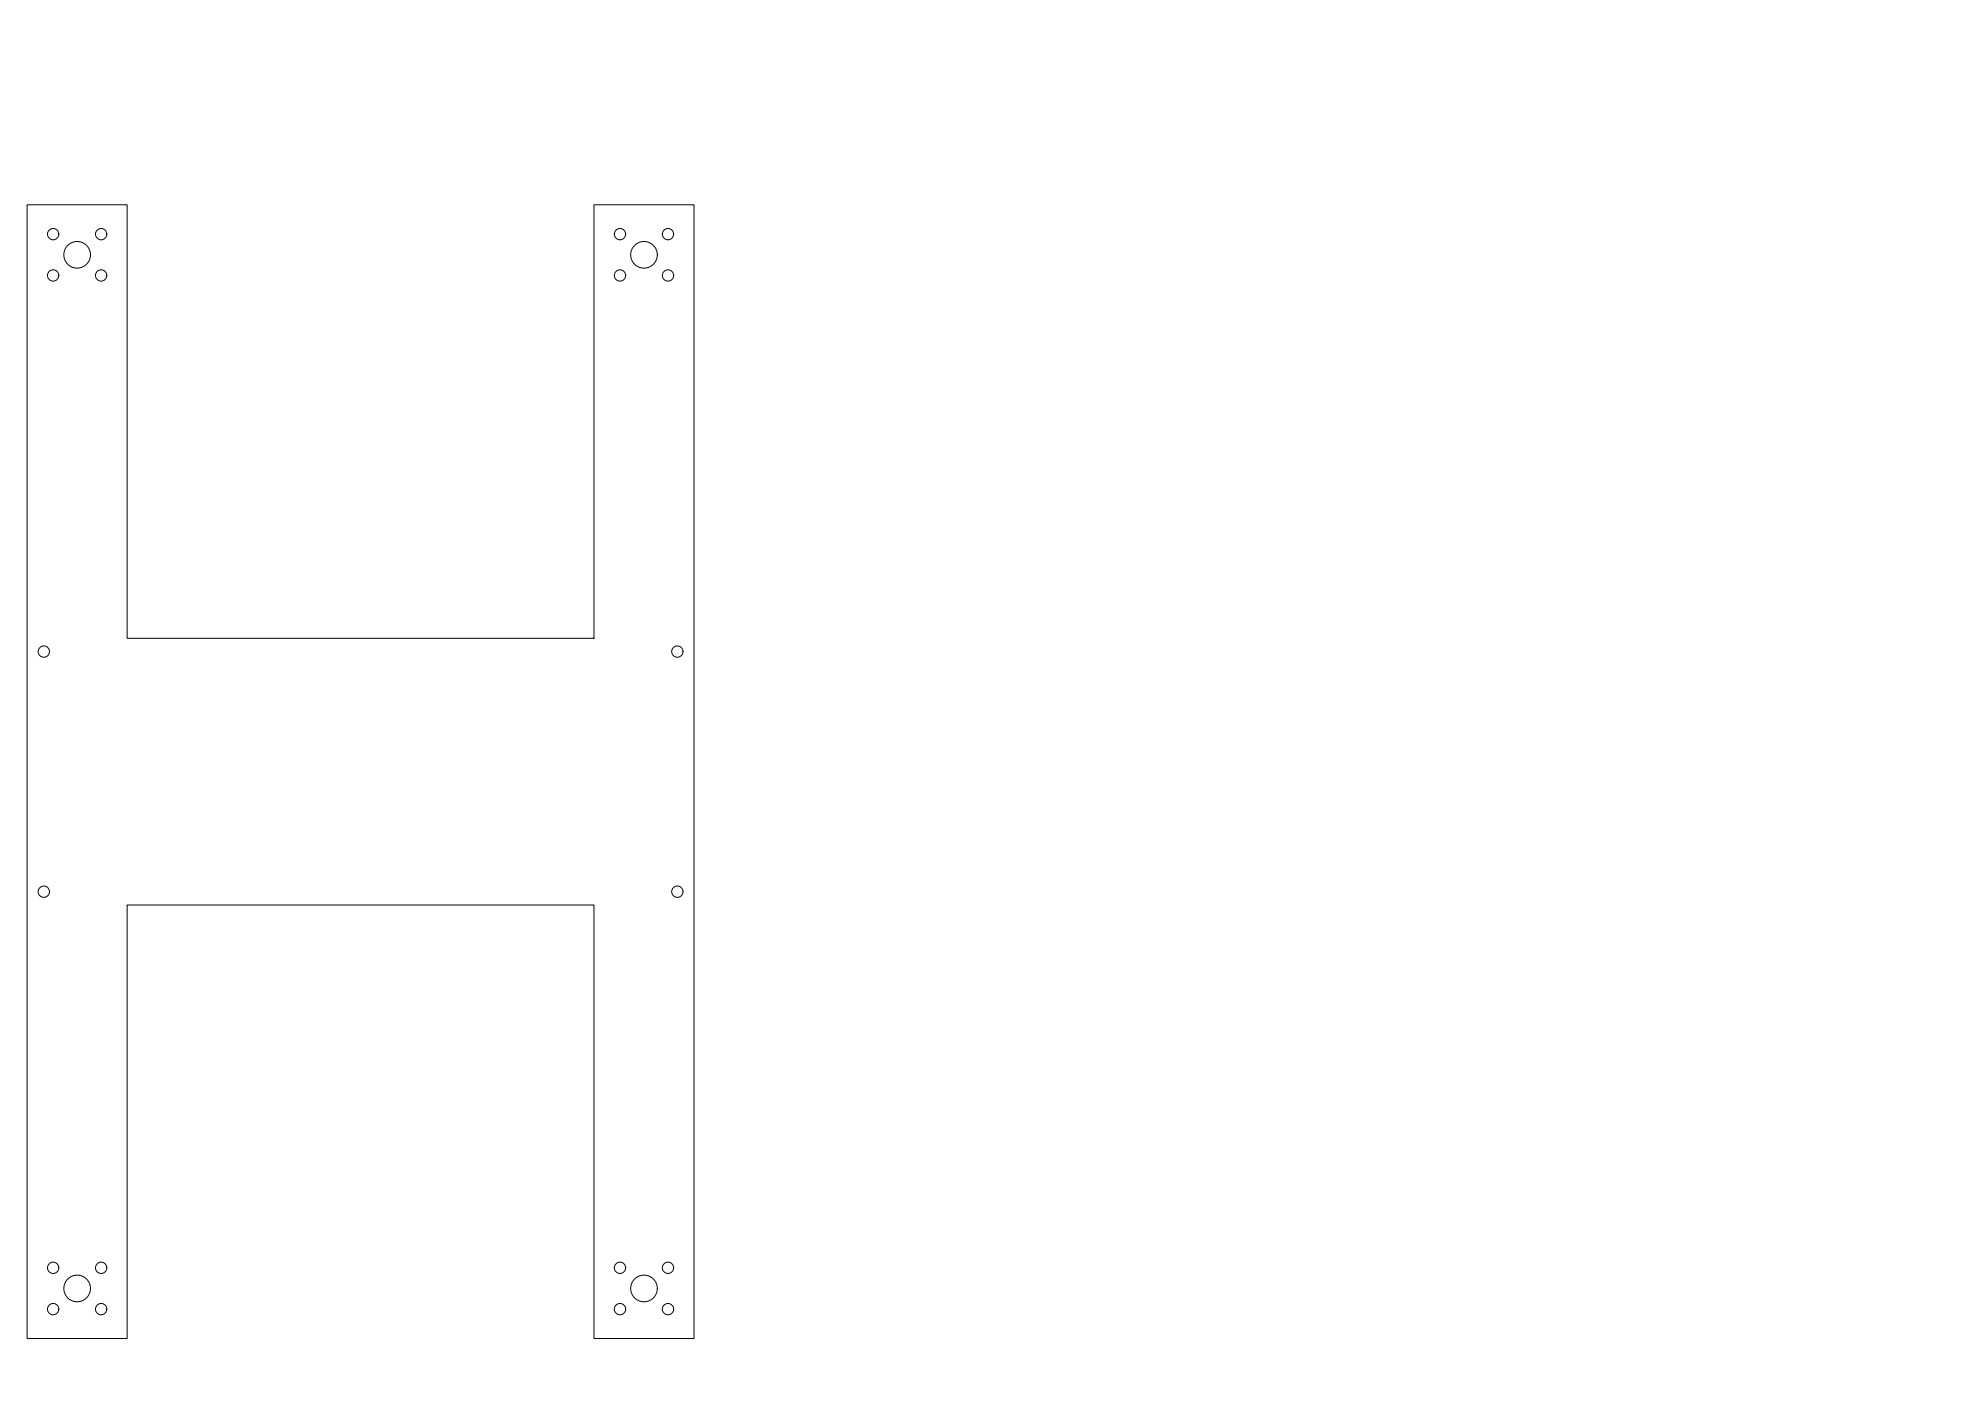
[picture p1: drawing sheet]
<svg xmlns="http://www.w3.org/2000/svg" width="594mm" height="420mm" viewBox="0 0 594 420" stroke-linecap="round" stroke-linejoin="round" font-family="sans-serif">
<!-- layer: 0 -->
<g fill="none" stroke="#000" stroke-width=".3">
<path d="M8.1 61.4h30v130h140v-130h30v340h-30v-130h-140v130h-30z"/>
<circle cx="15.9" cy="70.2" r="1.7"/>
<circle cx="23.1" cy="76.4" r="4"/>
<circle cx="30.3" cy="70.2" r="1.7"/>
<circle cx="185.9" cy="70.2" r="1.7"/>
<circle cx="193.1" cy="76.4" r="4"/>
<circle cx="200.3" cy="70.2" r="1.7"/>
<circle cx="15.9" cy="82.6" r="1.7"/>
<circle cx="30.3" cy="82.6" r="1.7"/>
<circle cx="185.9" cy="82.6" r="1.7"/>
<circle cx="200.3" cy="82.6" r="1.7"/>
<circle cx="13.1" cy="195.4" r="1.7"/>
<circle cx="203.1" cy="195.4" r="1.7"/>
<circle cx="13.1" cy="267.4" r="1.7"/>
<circle cx="203.1" cy="267.4" r="1.7"/>
<circle cx="15.9" cy="380.2" r="1.7"/>
<circle cx="15.9" cy="392.6" r="1.7"/>
<circle cx="23.1" cy="386.4" r="4"/>
<circle cx="30.3" cy="392.6" r="1.7"/>
<circle cx="30.3" cy="380.2" r="1.7"/>
<circle cx="185.9" cy="392.6" r="1.7"/>
<circle cx="185.9" cy="380.2" r="1.7"/>
<circle cx="193.1" cy="386.4" r="4"/>
<circle cx="200.3" cy="380.2" r="1.7"/>
<circle cx="200.3" cy="392.6" r="1.7"/>
</g>
</svg>
